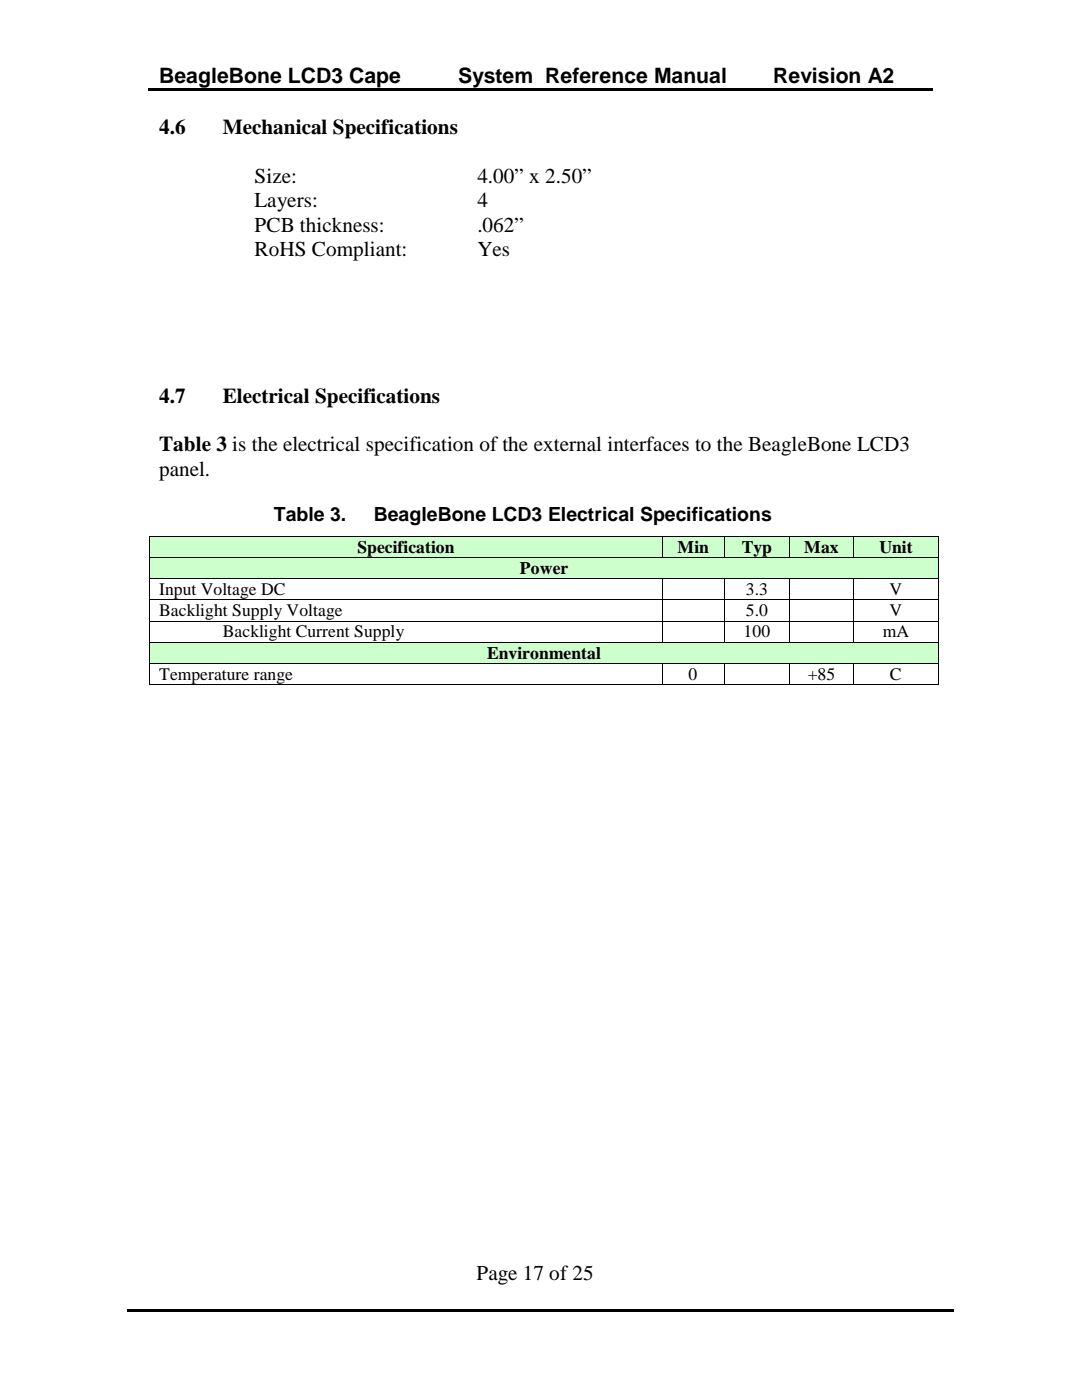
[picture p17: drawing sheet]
<svg xmlns="http://www.w3.org/2000/svg" width="216mm" height="279mm" viewBox="0 0 216 279" stroke-linecap="round" stroke-linejoin="round" font-family="sans-serif">
<defs><g id="words">
<g font-size="4.2">
<text x="31.7" y="16.6">BeagleBone LCD3 Cape</text>
<text x="91.4" y="16.6">System Reference Manual</text>
<text x="154.3" y="16.6">Revision A2</text>
<text x="31.8" y="26.8">4.6</text>
<text x="44.5" y="26.8">Mechanical Specifications</text>
<text x="50.8" y="36.5">Size:</text>
<text x="50.8" y="41.4">Layers:</text>
<text x="95.2" y="41.4">4</text>
<text x="95.2" y="36.5">4.00” x 2.50”</text>
<text x="50.8" y="46.2">PCB thickness:</text>
<text x="95.2" y="46.2">.062”</text>
<text x="50.8" y="51.1">RoHS Compliant:</text>
<text x="95.2" y="51.1">Yes</text>
<text x="31.8" y="80.4">4.7</text>
<text x="44.5" y="80.4">Electrical Specifications</text>
<text x="31.8" y="90">Table 3 is the electrical specification of the external interfaces to the BeagleBone LCD3</text>
<text x="31.8" y="94.9">panel.</text>
<text x="95.1" y="255.4">Page 17 of 25</text>
</g>
<g font-size="3.9">
<text x="54.7" y="103.9">Table 3.</text>
<text x="74.6" y="103.9">BeagleBone LCD3 Electrical Specifications</text>
</g>
<g font-size="3.5">
<text x="71.3" y="110.4">Specification</text>
<text x="135.2" y="110.4">Min</text>
<text x="148" y="110.4">Typ</text>
<text x="160.5" y="110.4">Max</text>
<text x="175.5" y="110.4">Unit</text>
<text x="31.7" y="118.7">Input Voltage DC</text>
<text x="103.8" y="114.6">Power</text>
<text x="148.8" y="118.7">3.3</text>
<text x="177.5" y="118.7">V</text>
<text x="31.7" y="123">Backlight Supply Voltage</text>
<text x="148.8" y="123">5.0</text>
<text x="177.5" y="123">V</text>
<text x="44.4" y="127.2">Backlight Current Supply</text>
<text x="97.2" y="131.5">Environmental</text>
<text x="148.4" y="127.2">100</text>
<text x="176.1" y="127.2">mA</text>
<text x="31.7" y="135.7">Temperature range</text>
<text x="137.4" y="135.7">0</text>
<text x="161.2" y="135.7">+85</text>
<text x="177.6" y="135.7">C</text>
</g>
</g></defs>
<path d="M29.6 17.6h54.6v.5h-54.6zM83.9 17.6h.5v.5h-.5zM84.4 17.6h68v.5h-68zM152.1 17.6h.6v.5h-.6zM152.7 17.6h33.4v.5h-33.4zM25.3 261.3h64.4v.5h-64.4zM89.5 261.3h.5v.5h-.5zM90 261.3h33.8v.5h-33.8zM123.6 261.3h.5v.5h-.5zM124.1 261.3h66.2v.5h-66.2z" fill="#000"/>
<g fill="#cfc">
<path d="M29.9 107.1h102.2v4.1h-102.2z"/>
<path d="M31.7 107.1h98.6v4.1h-98.6z"/>
<path d="M132.3 107.1h12.1v4.1h-12.1z"/>
<path d="M134.1 107.1h8.5v4.1h-8.5z"/>
<path d="M144.6 107.1h12.9v4.1h-12.9z"/>
<path d="M146.4 107.1h9.3v4.1h-9.3z"/>
<path d="M157.7 107.1h12.5v4.1h-12.5z"/>
<path d="M159.5 107.1h8.9v4.1h-8.9z"/>
<path d="M170.4 107.1h16.8v4.1h-16.8z"/>
<path d="M172.2 107.1h13.2v4.1h-13.2z"/>
</g>
<path d="M29.8 106.9h.1v.2h-.1zM132.1 106.9h.2v.2h-.2zM144.4 106.9h.2v.2h-.2zM157.5 106.9h.2v.2h-.2zM170.2 106.9h.2v.2h-.2zM187.2 106.9h.2v.2h-.2z" fill="#000"/>
<path d="M29.8 107.1v4.1M29.9 107h102.2M132.2 107.1v4.1M132.3 107h12.1M144.5 107.1v4.1M144.6 107h12.9M157.6 107.1v4.1M157.7 107h12.5M170.3 107.1v4.1M170.4 107h16.8M187.3 107.1v4.1" fill="none" stroke="#000" stroke-width=".2"/>
<g fill="#cfc">
<path d="M29.9 111.3h157.3v4.1h-157.3z"/>
<path d="M31.7 111.3h153.7v4.1h-153.7z"/>
</g>
<g fill="#000">
<path d="M29.8 111.2h.1v.1h-.1zM29.8 115.4h.1v.2h-.1zM29.8 119.6h.1v.2h-.1zM132.1 111.2h.2v.1h-.2zM132.1 115.4h.2v.2h-.2zM132.1 119.6h.2v.2h-.2zM144.4 111.2h.2v.1h-.2zM144.4 115.4h.2v.2h-.2zM144.4 119.6h.2v.2h-.2zM157.5 111.2h.2v.1h-.2zM157.5 115.4h.2v.2h-.2zM157.5 119.6h.2v.2h-.2z"/>
<path d="M170.2 111.2h.2v.1h-.2zM170.2 115.4h.2v.2h-.2zM170.2 119.6h.2v.2h-.2zM187.2 111.2h.2v.1h-.2zM187.2 115.4h.2v.2h-.2zM187.2 119.6h.2v.2h-.2zM29.8 123.9h.1v.1h-.1zM132.1 123.9h.2v.1h-.2zM144.4 123.9h.2v.1h-.2zM157.5 123.9h.2v.1h-.2zM170.2 123.9h.2v.1h-.2zM187.2 123.9h.2v.1h-.2z"/>
</g>
<g fill="none" stroke="#000" stroke-width=".2">
<path d="M29.8 111.3v4.1M29.8 115.6v4M29.8 119.8v4.1M29.9 111.3h102.2M29.9 115.5h102.2M29.9 119.7h102.2M132.2 115.6v4M132.2 119.8v4.1M132.3 111.3h12.1M132.3 115.5h12.1M132.3 119.7h12.1M144.5 115.6v4"/>
<path d="M144.5 119.8v4.1M144.6 111.3h12.9M144.6 115.5h12.9M144.6 119.7h12.9M157.6 115.6v4M157.6 119.8v4.1M157.7 111.3h12.5M157.7 115.5h12.5M157.7 119.7h12.5M170.3 115.6v4M170.3 119.8v4.1M170.4 111.3h16.8"/>
<path d="M170.4 115.5h16.8M170.4 119.7h16.8M187.3 111.3v4.1M187.3 115.6v4M187.3 119.8v4.1M29.8 124v4.1M29.9 124h102.2M132.2 124v4.1M132.3 124h12.1M144.5 124v4.1M144.6 124h12.9M157.6 124v4.1"/>
<path d="M157.7 124h12.5M170.3 124v4.1M170.4 124h16.8M187.3 124v4.1"/>
</g>
<g fill="#cfc">
<path d="M29.9 128.3h157.3v4h-157.3z"/>
<path d="M31.7 128.3h153.7v4h-153.7z"/>
</g>
<g fill="#000">
<path d="M29.8 128.1h.1v.2h-.1zM29.8 132.3h.1v.2h-.1zM29.8 136.6h.1v.1h-.1zM132.1 128.1h.2v.2h-.2zM132.1 132.3h.2v.2h-.2zM132.1 136.6h.2v.1h-.2zM144.4 128.1h.2v.2h-.2zM144.4 132.3h.2v.2h-.2zM144.4 136.6h.2v.1h-.2zM157.5 128.1h.2v.2h-.2zM157.5 132.3h.2v.2h-.2zM157.5 136.6h.2v.1h-.2z"/>
<path d="M170.2 128.1h.2v.2h-.2zM170.2 132.3h.2v.2h-.2zM170.2 136.6h.2v.1h-.2zM187.2 128.1h.2v.2h-.2zM187.2 132.3h.2v.2h-.2zM187.2 136.6h.2v.1h-.2z"/>
</g>
<g fill="none" stroke="#000" stroke-width=".2">
<path d="M29.8 128.3v4M29.8 132.5v4.1M29.9 128.2h102.2M29.9 132.4h102.2M29.9 136.7h102.2M132.2 132.5v4.1M132.3 128.2h12.1M132.3 132.4h12.1M132.3 136.7h12.1M144.5 132.5v4.1M144.6 128.2h12.9M144.6 132.4h12.9"/>
<path d="M144.6 136.7h12.9M157.6 132.5v4.1M157.7 128.2h12.5M157.7 132.4h12.5M157.7 136.7h12.5M170.3 132.5v4.1M170.4 128.2h16.8M170.4 132.4h16.8M170.4 136.7h16.8M187.3 128.3v4M187.3 132.5v4.1"/>
</g>
<use href="#words"/>
</svg>
